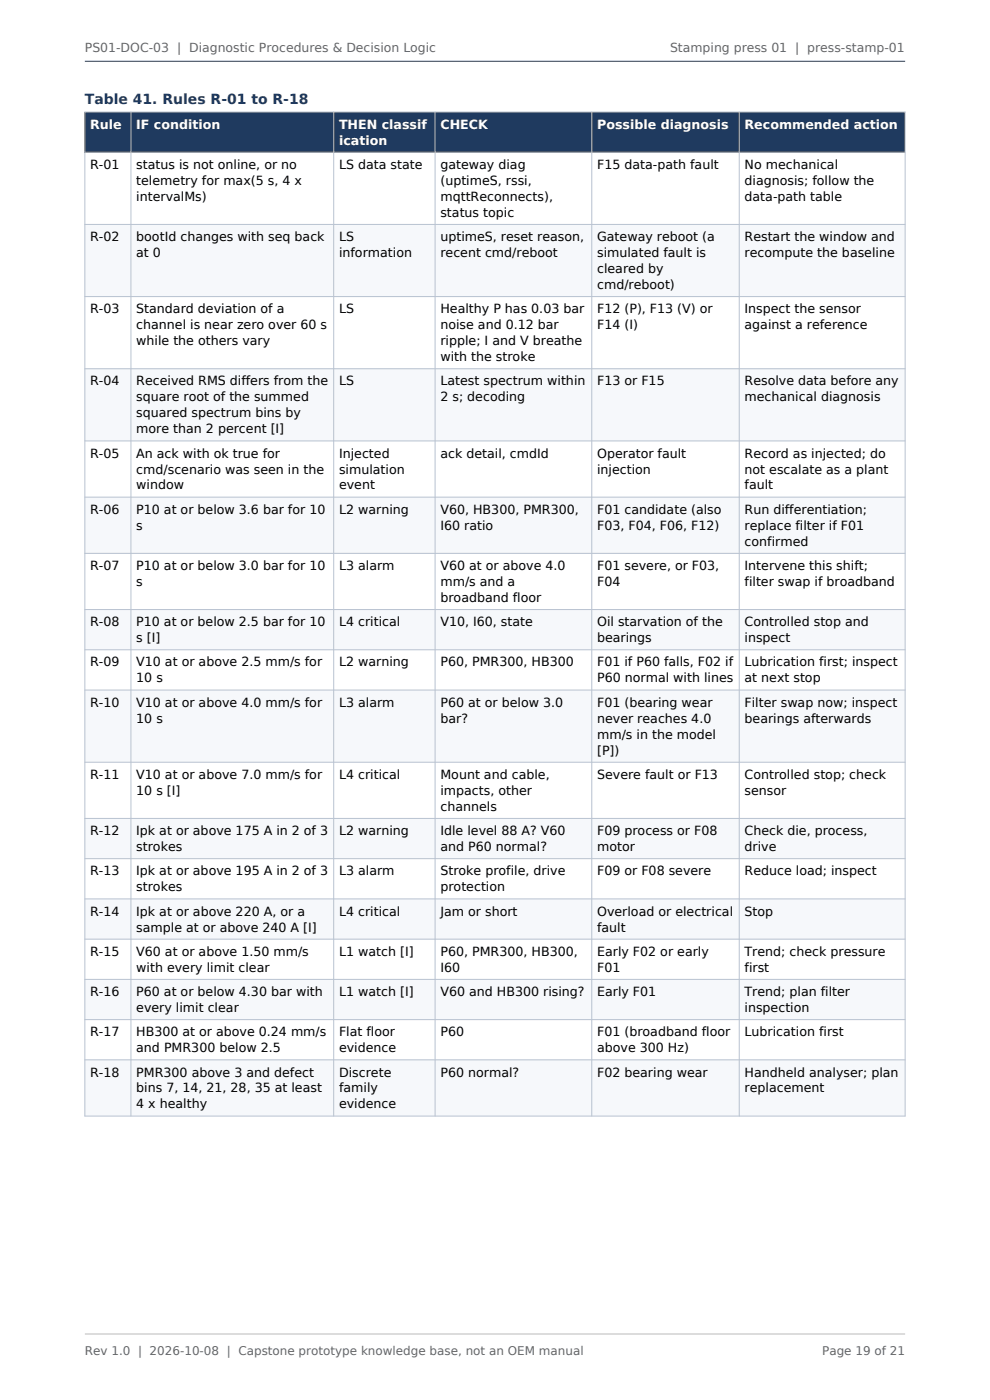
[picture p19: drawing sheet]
<svg xmlns="http://www.w3.org/2000/svg" width="210mm" height="297mm" viewBox="0 0 210 297" stroke-linecap="round" stroke-linejoin="round" font-family="sans-serif">
<defs><g id="words">
<text font-size="3" fill="#1f3a5f" x="18" y="22">Table 41. Rules R-01 to R-18</text>
<g font-size="2.7" fill="#fff">
<text x="19.1" y="27.3">Rule</text>
<text x="28.9" y="27.3">IF condition</text>
<text x="71.9" y="27.3">THEN classif</text>
<text x="93.4" y="27.3">CHECK</text>
<text x="126.7" y="27.3">Possible diagnosis</text>
<text x="157.9" y="27.3">Recommended action</text>
<text x="71.9" y="30.7">ication</text>
</g>
<g font-size="2.7">
<text x="19.1" y="35.8">R-01</text>
<text x="28.9" y="35.8">status is not online, or no</text>
<text x="71.9" y="35.8">LS data state</text>
<text x="93.4" y="35.8">gateway diag</text>
<text x="126.7" y="35.8">F15 data-path fault</text>
<text x="157.9" y="35.8">No mechanical</text>
<text x="28.9" y="39.2">telemetry for max(5 s, 4 x</text>
<text x="93.4" y="39.2">(uptimeS, rssi,</text>
<text x="157.9" y="39.2">diagnosis; follow the</text>
<text x="28.9" y="42.6">intervalMs)</text>
<text x="93.4" y="42.6">mqttReconnects),</text>
<text x="93.4" y="46">status topic</text>
<text x="157.9" y="42.6">data-path table</text>
<text x="19.1" y="51.1">R-02</text>
<text x="28.9" y="51.1">bootId changes with seq back</text>
<text x="71.9" y="51.1">LS</text>
<text x="93.4" y="51.1">uptimeS, reset reason,</text>
<text x="126.7" y="51.1">Gateway reboot (a</text>
<text x="157.9" y="51.1">Restart the window and</text>
<text x="28.9" y="54.5">at 0</text>
<text x="71.9" y="54.5">information</text>
<text x="93.4" y="54.5">recent cmd/reboot</text>
<text x="126.7" y="54.5">simulated fault is</text>
<text x="126.7" y="57.9">cleared by</text>
<text x="157.9" y="54.5">recompute the baseline</text>
<text x="126.7" y="61.3">cmd/reboot)</text>
<text x="19.1" y="66.4">R-03</text>
<text x="28.9" y="66.4">Standard deviation of a</text>
<text x="28.9" y="69.8">channel is near zero over 60 s</text>
<text x="71.9" y="66.4">LS</text>
<text x="93.4" y="66.4">Healthy P has 0.03 bar</text>
<text x="93.4" y="69.8">noise and 0.12 bar</text>
<text x="126.7" y="66.4">F12 (P), F13 (V) or</text>
<text x="126.7" y="69.8">F14 (I)</text>
<text x="157.9" y="66.4">Inspect the sensor</text>
<text x="157.9" y="69.8">against a reference</text>
<text x="28.9" y="73.2">while the others vary</text>
<text x="93.4" y="73.2">ripple; I and V breathe</text>
<text x="93.4" y="76.6">with the stroke</text>
<text x="19.1" y="81.8">R-04</text>
<text x="28.9" y="81.8">Received RMS differs from the</text>
<text x="71.9" y="81.8">LS</text>
<text x="93.4" y="81.8">Latest spectrum within</text>
<text x="126.7" y="81.8">F13 or F15</text>
<text x="157.9" y="81.8">Resolve data before any</text>
<text x="28.9" y="85.1">square root of the summed</text>
<text x="28.9" y="88.5">squared spectrum bins by</text>
<text x="93.4" y="85.1">2 s; decoding</text>
<text x="157.9" y="85.1">mechanical diagnosis</text>
<text x="28.9" y="91.9">more than 2 percent [I]</text>
<text x="19.1" y="97.1">R-05</text>
<text x="28.9" y="97.1">An ack with ok true for</text>
<text x="28.9" y="100.5">cmd/scenario was seen in the</text>
<text x="71.9" y="97.1">Injected</text>
<text x="71.9" y="100.5">simulation</text>
<text x="93.4" y="97.1">ack detail, cmdId</text>
<text x="126.7" y="97.1">Operator fault</text>
<text x="126.7" y="100.5">injection</text>
<text x="157.9" y="97.1">Record as injected; do</text>
<text x="157.9" y="100.5">not escalate as a plant</text>
<text x="28.9" y="103.8">window</text>
<text x="71.9" y="103.8">event</text>
<text x="157.9" y="103.8">fault</text>
<text x="19.1" y="109">R-06</text>
<text x="28.9" y="109">P10 at or below 3.6 bar for 10</text>
<text x="28.9" y="112.4">s</text>
<text x="71.9" y="109">L2 warning</text>
<text x="93.4" y="109">V60, HB300, PMR300,</text>
<text x="93.4" y="112.4">I60 ratio</text>
<text x="126.7" y="109">F01 candidate (also</text>
<text x="126.7" y="112.4">F03, F04, F06, F12)</text>
<text x="157.9" y="109">Run differentiation;</text>
<text x="157.9" y="112.4">replace filter if F01</text>
<text x="157.9" y="115.8">confirmed</text>
<text x="19.1" y="120.9">R-07</text>
<text x="28.9" y="120.9">P10 at or below 3.0 bar for 10</text>
<text x="28.9" y="124.3">s</text>
<text x="71.9" y="120.9">L3 alarm</text>
<text x="93.4" y="120.9">V60 at or above 4.0</text>
<text x="93.4" y="124.3">mm/s and a</text>
<text x="126.7" y="120.9">F01 severe, or F03,</text>
<text x="126.7" y="124.3">F04</text>
<text x="157.9" y="120.9">Intervene this shift;</text>
<text x="157.9" y="124.3">filter swap if broadband</text>
<text x="93.4" y="127.7">broadband floor</text>
<text x="19.1" y="132.8">R-08</text>
<text x="28.9" y="132.8">P10 at or below 2.5 bar for 10</text>
<text x="28.9" y="136.2">s [I]</text>
<text x="71.9" y="132.8">L4 critical</text>
<text x="93.4" y="132.8">V10, I60, state</text>
<text x="126.7" y="132.8">Oil starvation of the</text>
<text x="126.7" y="136.2">bearings</text>
<text x="157.9" y="132.8">Controlled stop and</text>
<text x="157.9" y="136.2">inspect</text>
<text x="19.1" y="141.4">R-09</text>
<text x="28.9" y="141.4">V10 at or above 2.5 mm/s for</text>
<text x="71.9" y="141.4">L2 warning</text>
<text x="93.4" y="141.4">P60, PMR300, HB300</text>
<text x="126.7" y="141.4">F01 if P60 falls, F02 if</text>
<text x="157.9" y="141.4">Lubrication first; inspect</text>
<text x="19.1" y="149.9">R-10</text>
<text x="28.9" y="144.8">10 s</text>
<text x="28.9" y="149.9">V10 at or above 4.0 mm/s for</text>
<text x="71.9" y="149.9">L3 alarm</text>
<text x="93.4" y="149.9">P60 at or below 3.0</text>
<text x="126.7" y="144.8">P60 normal with lines</text>
<text x="126.7" y="149.9">F01 (bearing wear</text>
<text x="157.9" y="144.8">at next stop</text>
<text x="157.9" y="149.9">Filter swap now; inspect</text>
<text x="28.9" y="153.3">10 s</text>
<text x="93.4" y="153.3">bar?</text>
<text x="126.7" y="153.3">never reaches 4.0</text>
<text x="157.9" y="153.3">bearings afterwards</text>
<text x="126.7" y="156.7">mm/s in the model</text>
<text x="126.7" y="160.1">[P])</text>
<text x="19.1" y="165.2">R-11</text>
<text x="28.9" y="165.2">V10 at or above 7.0 mm/s for</text>
<text x="71.9" y="165.2">L4 critical</text>
<text x="93.4" y="165.2">Mount and cable,</text>
<text x="126.7" y="165.2">Severe fault or F13</text>
<text x="157.9" y="165.2">Controlled stop; check</text>
<text x="28.9" y="168.6">10 s [I]</text>
<text x="93.4" y="168.6">impacts, other</text>
<text x="93.4" y="172">channels</text>
<text x="157.9" y="168.6">sensor</text>
<text x="19.1" y="177.2">R-12</text>
<text x="28.9" y="177.2">Ipk at or above 175 A in 2 of 3</text>
<text x="71.9" y="177.2">L2 warning</text>
<text x="93.4" y="177.2">Idle level 88 A? V60</text>
<text x="126.7" y="177.2">F09 process or F08</text>
<text x="157.9" y="177.2">Check die, process,</text>
<text x="19.1" y="185.7">R-13</text>
<text x="28.9" y="180.5">strokes</text>
<text x="28.9" y="185.7">Ipk at or above 195 A in 2 of 3</text>
<text x="71.9" y="185.7">L3 alarm</text>
<text x="93.4" y="180.5">and P60 normal?</text>
<text x="93.4" y="185.7">Stroke profile, drive</text>
<text x="126.7" y="180.5">motor</text>
<text x="126.7" y="185.7">F09 or F08 severe</text>
<text x="157.9" y="180.5">drive</text>
<text x="157.9" y="185.7">Reduce load; inspect</text>
<text x="28.9" y="189.1">strokes</text>
<text x="93.4" y="189.1">protection</text>
<text x="19.1" y="194.2">R-14</text>
<text x="28.9" y="194.2">Ipk at or above 220 A, or a</text>
<text x="28.9" y="197.6">sample at or above 240 A [I]</text>
<text x="71.9" y="194.2">L4 critical</text>
<text x="93.4" y="194.2">Jam or short</text>
<text x="126.7" y="194.2">Overload or electrical</text>
<text x="126.7" y="197.6">fault</text>
<text x="157.9" y="194.2">Stop</text>
<text x="19.1" y="202.8">R-15</text>
<text x="28.9" y="202.8">V60 at or above 1.50 mm/s</text>
<text x="71.9" y="202.8">L1 watch [I]</text>
<text x="93.4" y="202.8">P60, PMR300, HB300,</text>
<text x="126.7" y="202.8">Early F02 or early</text>
<text x="157.9" y="202.8">Trend; check pressure</text>
<text x="28.9" y="206.1">with every limit clear</text>
<text x="93.4" y="206.1">I60</text>
<text x="126.7" y="206.1">F01</text>
<text x="157.9" y="206.1">first</text>
<text x="19.1" y="211.3">R-16</text>
<text x="28.9" y="211.3">P60 at or below 4.30 bar with</text>
<text x="28.9" y="214.7">every limit clear</text>
<text x="71.9" y="211.3">L1 watch [I]</text>
<text x="93.4" y="211.3">V60 and HB300 rising?</text>
<text x="126.7" y="211.3">Early F01</text>
<text x="157.9" y="211.3">Trend; plan filter</text>
<text x="157.9" y="214.7">inspection</text>
<text x="19.1" y="219.8">R-17</text>
<text x="28.9" y="219.8">HB300 at or above 0.24 mm/s</text>
<text x="71.9" y="219.8">Flat floor</text>
<text x="93.4" y="219.8">P60</text>
<text x="126.7" y="219.8">F01 (broadband floor</text>
<text x="157.9" y="219.8">Lubrication first</text>
<text x="28.9" y="223.2">and PMR300 below 2.5</text>
<text x="71.9" y="223.2">evidence</text>
<text x="126.7" y="223.2">above 300 Hz)</text>
<text x="19.1" y="228.4">R-18</text>
<text x="28.9" y="228.4">PMR300 above 3 and defect</text>
<text x="28.9" y="231.8">bins 7, 14, 21, 28, 35 at least</text>
<text x="71.9" y="228.4">Discrete</text>
<text x="71.9" y="231.8">family</text>
<text x="93.4" y="228.4">P60 normal?</text>
<text x="126.7" y="228.4">F02 bearing wear</text>
<text x="157.9" y="228.4">Handheld analyser; plan</text>
<text x="157.9" y="231.8">replacement</text>
<text x="28.9" y="235.1">4 x healthy</text>
<text x="71.9" y="235.1">evidence</text>
</g>
<g font-size="2.6" fill="#666">
<text x="18" y="11">PS01-DOC-03 | Diagnostic Procedures &amp; Decision Logic</text>
<text x="142.1" y="11">Stamping press 01 | press-stamp-01</text>
</g>
<g font-size="2.5" fill="#666">
<text x="18" y="287.5">Rev 1.0 | 2026-10-08 | Capstone prototype knowledge base, not an OEM manual</text>
<text x="174.4" y="287.5">Page 19 of 21</text>
</g>
</g></defs>
<path d="M18 23.8h174v8.5h-174z" fill-rule="evenodd" fill="#1f3a5f"/>
<g fill="#f6f8fb">
<path d="M18 47.6h174v15.3h-174z" fill-rule="evenodd"/>
<path d="M18 78.2h174v15.3h-174z" fill-rule="evenodd"/>
<path d="M18 105.5h174v11.9h-174z" fill-rule="evenodd"/>
<path d="M18 129.3h174v8.6h-174z" fill-rule="evenodd"/>
<path d="M18 146.4h174v15.3h-174z" fill-rule="evenodd"/>
<path d="M18 173.6h174v8.6h-174z" fill-rule="evenodd"/>
<path d="M18 190.7h174v8.5h-174z" fill-rule="evenodd"/>
<path d="M18 207.8h174v8.5h-174z" fill-rule="evenodd"/>
<path d="M18 224.8h174v12h-174z" fill-rule="evenodd"/>
</g>
<g fill="none" stroke="#b8c2d0" stroke-width=".21">
<path d="M18 23.8h174v213h-174zM18 32.3h174M27.8 23.8v213M70.8 23.8v213M92.3 23.8v213M125.5 23.8v213M156.8 23.8v213M18 47.6h174M18 62.9h174M18 78.2h174M18 93.5h174M18 105.5h174"/>
<path d="M18 117.4h174M18 129.3h174M18 137.9h174M18 146.4h174M18 161.7h174M18 173.6h174M18 182.2h174M18 190.7h174M18 199.2h174M18 207.8h174M18 216.3h174M18 224.8h174"/>
</g>
<path d="M18 13h174" fill="none" stroke="#1f3a5f" stroke-width=".21"/>
<path d="M18 283h174" fill="none" stroke="#bbb" stroke-width=".21"/>
<use href="#words"/>
</svg>
